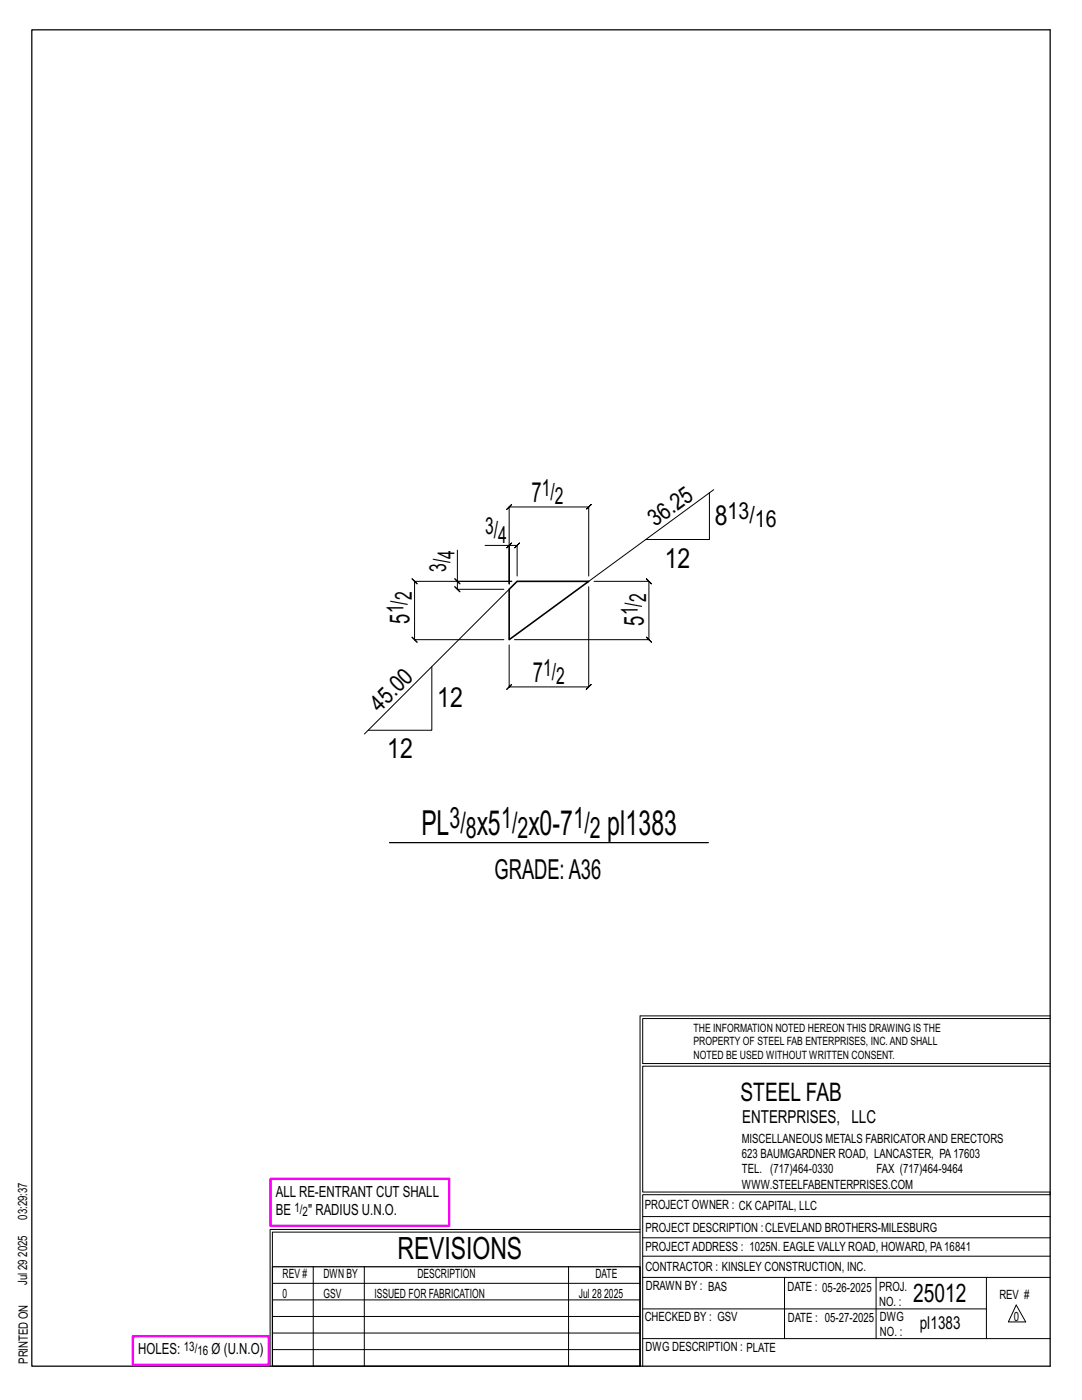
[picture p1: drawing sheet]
<svg xmlns="http://www.w3.org/2000/svg" width="216mm" height="279mm" viewBox="0 0 216 279" stroke-linecap="round" stroke-linejoin="round" font-family="sans-serif">
<defs><g id="words">
<g font-size="6.9">
<text x="84.1" y="166.7">PL</text>
<text x="95.2" y="166.7">x5</text>
<text x="105.5" y="166.7">x0-7</text>
<text x="121.2" y="166.7">pl1383</text>
</g>
<text font-size="6.1" x="79.3" y="251.3">REVISIONS</text>
<g font-size="5.9">
<text x="89.7" y="165.2">3/</text>
<text x="93" y="167.2">8</text>
<text x="100" y="165.2">1/</text>
<text x="103.3" y="167.2">2</text>
<text x="114.4" y="165.2">1/</text>
<text x="117.7" y="167.2">2</text>
</g>
<g font-size="5.5">
<text x="106" y="100.2">7</text>
<text x="142.6" y="104.8">8</text>
<text x="132.6" y="113.3">12</text>
<text x="81.7" y="124.5" transform="rotate(-90 81.7 124.5)">5</text>
<text x="128.5" y="124.9" transform="rotate(-90 128.5 124.9)">5</text>
<text x="106.3" y="136.1">7</text>
<text x="87.2" y="141.2">12</text>
<text x="77.3" y="151.3">12</text>
<text x="98.7" y="175.4">GRADE:A36</text>
</g>
<g font-size="5.1">
<text x="147.8" y="219.8">STEEL FAB</text>
<text x="182.2" y="259.9">25012</text>
</g>
<g font-size="4.7">
<text x="108.1" y="98.9">1/</text>
<text x="110.7" y="100.6">2</text>
<text x="96.8" y="106.6">3/</text>
<text x="130.8" y="105.2" transform="rotate(-36 130.8 105.2)">36.25</text>
<text x="145.2" y="103.5">13/</text>
<text x="150.6" y="105.2">16</text>
<text x="90.7" y="111.5" transform="rotate(-90 90.7 111.5)">4</text>
<text x="99.4" y="108.3">4</text>
<text x="82.1" y="119.8" transform="rotate(-90 82.1 119.8)">2</text>
<text x="89" y="114.1" transform="rotate(-90 89 114.1)">3/</text>
<text x="80.5" y="122.4" transform="rotate(-90 80.5 122.4)">1/</text>
<text x="127.2" y="122.8" transform="rotate(-90 127.2 122.8)">1/</text>
<text x="128.9" y="120.2" transform="rotate(-90 128.9 120.2)">2</text>
<text x="108.4" y="134.9">1/</text>
<text x="111" y="136.5">2</text>
<text x="75.8" y="142.3" transform="rotate(-45 75.8 142.3)">45.0</text>
</g>
<g font-size="3.6">
<text x="148.1" y="224.1">ENTERPRISES, LLC</text>
<text x="183.5" y="265.2">pl1383</text>
</g>
<g font-size="3.1">
<text x="55" y="238.9">ALL RE-ENTRANT CUT SHALL</text>
<text x="55" y="242.5">BE</text>
<text x="61.5" y="242.5">&quot; RADIUS U.N.O.</text>
<text x="27.6" y="270.2">HOLES:</text>
<text x="42.2" y="270.2">Ø (U.N.O)</text>
</g>
<g font-size="2.6">
<text x="58.8" y="241.8">1/</text>
<text x="60.4" y="242.7">2</text>
<text x="36.7" y="269.6">13/</text>
<text x="39.4" y="270.5">16</text>
</g>
<g font-size="2.5">
<text x="148" y="231.2">623 BAUMGARDNER ROAD, LANCASTER, PA17603</text>
<text x="148" y="228.1">MISCELLANEOUS METALS FABRICATORAND ERECTORS</text>
<text x="148" y="237.2">WWW.STEELFABENTERPRISES.COM</text>
<text x="148" y="234.2">TEL. (717)464-0330</text>
<text x="174.9" y="234.2">FAX (717)464-9464</text>
<text x="5.4" y="243.4" transform="rotate(-90 5.4 243.4)">03:29:37</text>
<text x="128.7" y="241.3">PROJECT OWNER : CK CAPITAL, LLC</text>
<text x="128.8" y="246">PROJECT DESCRIPTION :CLEVELAND BROTHERS-MILESBURG</text>
<text x="5.4" y="250.8" transform="rotate(-90 5.4 250.8)">2025</text>
<text x="128.8" y="249.7">PROJECTADDRESS : 1025N. EAGLE VALLY ROAD, HOWARD, PA16841</text>
<text x="5.4" y="256.5" transform="rotate(-90 5.4 256.5)">Jul 29</text>
<text x="56.4" y="255">REV #</text>
<text x="64.5" y="255">DWN BY</text>
<text x="83.3" y="255">DESCRIPTION</text>
<text x="118.8" y="255">DATE</text>
<text x="128.8" y="253.7">CONTRACTOR : KINSLEY CONSTRUCTION, INC.</text>
<text x="128.9" y="257.5">DRAWN BY : BAS</text>
<text x="157.1" y="257.6">DATE : 05-26-2025</text>
<text x="175.4" y="257.7">PROJ.</text>
<text x="56.4" y="259">0</text>
<text x="64.5" y="259">GSV</text>
<text x="74.7" y="259">ISSUED FOR FABRICATION</text>
<text x="115.5" y="259">Jul 28</text>
<text x="120.6" y="259">2025</text>
<text x="128.6" y="263.7">CHECKED BY : GSV</text>
<text x="157.2" y="263.7">DATE : 05-27-2025</text>
<text x="175.4" y="260.7">NO. :</text>
<text x="175.6" y="263.7">DWG</text>
<text x="199.4" y="259.2">REV #</text>
<text x="202.3" y="263.7">0</text>
<text x="128.8" y="269.7">DWG DESCRIPTION : PLATE</text>
<text x="175.6" y="266.7">NO. :</text>
<text x="5.5" y="272.2" transform="rotate(-90 5.5 272.2)">PRINTED ON</text>
</g>
<g font-size="2.3">
<text x="138.4" y="208.6">PROPERTY OF STEEL FAB ENTERPRISES, INC.AND SHALL</text>
<text x="138.4" y="205.9">THE INFORMATION NOTED HEREON THIS DRAWING IS THE</text>
<text x="138.4" y="211.3">NOTED BE USED WITHOUT WRITTEN CONSENT.</text>
</g>
</g></defs>
<g fill="none" stroke="#000" stroke-width=".2">
<path d="M141.6 98.4v9.3h-12.7M142.4 97.7l-24.9 18.3M90.8 115.5l1 1zM91.3 109.8v6.2h10.8h-19.4l-.5-.5 1 1-.5-.5v11.7l-.5-.5 1 1-.5-.5h17.8M91.3 116v1.6l-.5-.5 1 1-.5-.5h9.2M96.8 108.8h4.8v7.7v-15.3l-.5 .5 1-1-.5 .5h15.9l-.5 .5 1-1-.5 .5v13.8M101.6 108.8h1.6l-.5 .5 1-1-.5 .5v6.2M101.6 117.6l-28.9 28.9M102.1 108.3l-1 1zM117.5 117.1v20l.5-.5-1 1 .5-.5h-15.9l.5-.5-1 1 .5-.5v-8.4M118.5 116h11l-.5-.5 1 1-.5-.5v11.7l-.5-.5 1 1-.5-.5h-26.8M86.2 133v12.7h-12.7"/>
<path d="M127.7 202.7v70M127.7 202.7h81.8M209.5 203.3h-81.3v9h81.3M209.5 212.8h-81.3v25.1h81.3v.5h-81.3v34.3M54.4 259.4h73.3M54.4 256.1h73.3M62.5 252.8v19.9M72.7 252.8v19.9M113.4 252.8v19.9M127.7 245.4h-73.8v27.3M127.7 245.9h-73.3v6.9M128.2 242.8h81.3"/>
<path d="M128.2 254.9h81.3M128.2 250.7h81.3M128.2 247h81.3M156.5 254.9v12.2M174.8 254.9v12.2M196.8 254.9v12.2M54.4 269.3h73.3M54.4 266h73.3M54.4 262.7h73.3M128.2 261.2h68.6M128.2 267.1h81.3M202.8 260.4l1.9 3.4h-3.5z"/>
</g>
<path d="M6.3 6h203.2v266.7h-203.2zM77.7 168.2h63.6M54.4 252.8h73.3v19.9h-73.3z" fill="none" stroke="#000" stroke-width=".25"/>
<path d="M54 235.3h35.6v9.3h-35.6zM26.5 266.7h27.1v5.7h-27.1z" fill="none" stroke="#f0f" stroke-width=".5"/>
<path d="M101.6 117.6l1.6-1.6h14.3l-15.9 11.7z" fill="none" stroke="#000" stroke-width=".32"/>
<use href="#words"/>
</svg>
